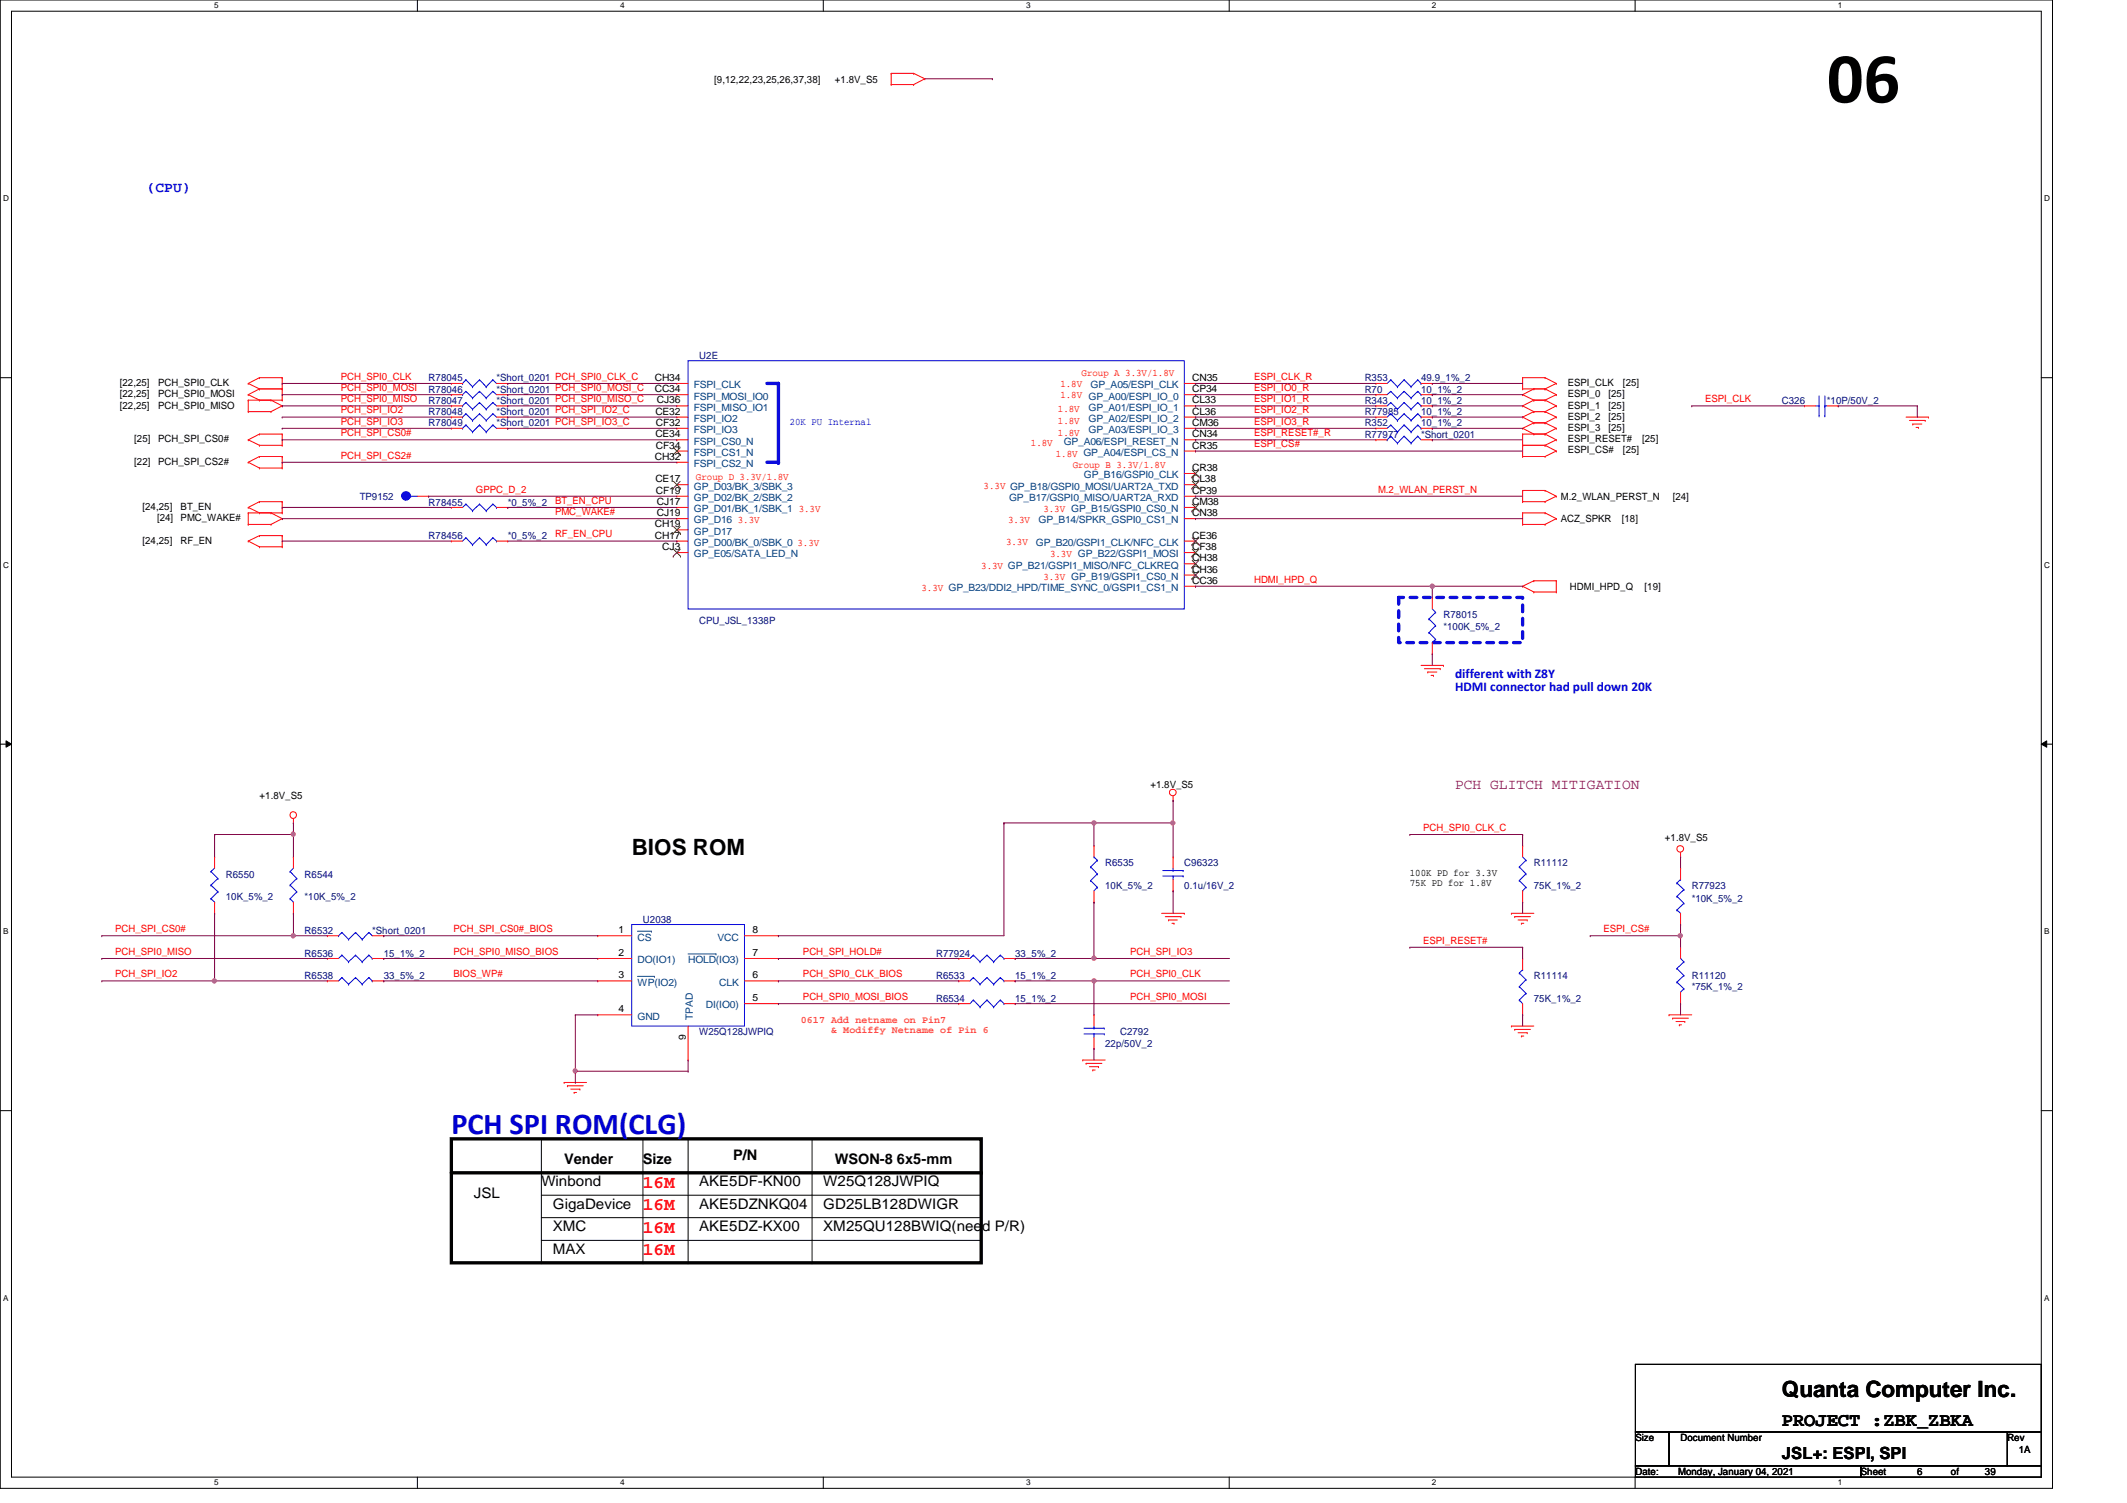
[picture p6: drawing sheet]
<svg xmlns="http://www.w3.org/2000/svg" width="297mm" height="210mm" viewBox="0 0 297 210" stroke-linecap="round" stroke-linejoin="round" font-family="sans-serif">
<defs><g id="words">
<text font-size="10.1" x="255.1" y="14.3">06</text>
<text font-size="4.2" fill="#0000a0" x="63" y="158.3">PCH SPI ROM(CLG)</text>
<g font-size="3.1">
<text x="88.2" y="119.5">BIOS ROM</text>
<text x="248.8" y="195">Quanta Computer Inc.</text>
</g>
<text font-size="2.7" x="248.8" y="199.1">PROJECT :ZBK_ZBKA</text>
<g font-size="2.5" fill="#f00">
<text x="89.8" y="165.9">16M</text>
<text x="89.8" y="169">16M</text>
<text x="89.8" y="172.1">16M</text>
<text x="89.8" y="175.3">16M</text>
</g>
<text font-size="2.3" x="248.8" y="203.7">JSL+: ESPI, SPI</text>
<text font-size="2" fill="#00f" x="20.5" y="26.9">(CPU)</text>
<text font-size="2" fill="#800080" x="203.2" y="110.2">PCH GLITCH MITIGATION</text>
<g font-size="2">
<text x="66.2" y="167.3">JSL</text>
<text x="75.6" y="165.7">Winbond</text>
<text x="78.8" y="162.5">Vender</text>
<text x="89.8" y="162.5">Size</text>
<text x="97.7" y="165.7">AKE5DF-KN00</text>
<text x="102.4" y="162.1">P/N</text>
<text x="115" y="165.7">W25Q128JWPIQ</text>
<text x="116.6" y="162.5">WSON-8 6x5-mm</text>
<text x="77.2" y="168.8">GigaDevice</text>
<text x="77.2" y="172">XMC</text>
<text x="97.7" y="168.8">AKE5DZNKQ04</text>
<text x="97.7" y="172">AKE5DZ-KX00</text>
<text x="115" y="168.8">GD25LB128DWIGR</text>
<text x="115" y="172">XM25QU128BWIQ(need P/R)</text>
<text x="77.2" y="175.1">MAX</text>
</g>
<g font-size="1.9" fill="#00f">
<text x="203.2" y="94.7">different with Z8Y</text>
<text x="203.2" y="96.6">HDMI connector had pull down 20K</text>
</g>
<g font-size="1.4">
<text x="99.7" y="11.6">[9,12,22,23,25,26,37,38]</text>
<text x="116.6" y="11.6">+1.8V_S5</text>
<text x="16.7" y="53.9">[22,25]</text>
<text x="22.1" y="53.9">PCH_SPI0_CLK</text>
<text x="91.4" y="53.2">CH34</text>
<text x="166.5" y="53.2">CN35</text>
<text x="218.9" y="53.9">ESPI_CLK</text>
<text x="226.6" y="53.9">[25]</text>
<text x="16.7" y="55.5">[22,25]</text>
<text x="16.7" y="57.1">[22,25]</text>
<text x="22.1" y="55.5">PCH_SPI0_MOSI</text>
<text x="22.1" y="57.1">PCH_SPI0_MISO</text>
<text x="91.4" y="54.8">CC34</text>
<text x="91.5" y="57.9">CE32</text>
<text x="91.6" y="59.5">CF32</text>
<text x="91.7" y="56.3">CJ36</text>
<text x="166.5" y="56.3">CL33</text>
<text x="166.5" y="57.9">CL36</text>
<text x="166.5" y="59.5">CM36</text>
<text x="166.5" y="54.8">CP34</text>
<text x="218.9" y="57.1">ESPI_1</text>
<text x="218.9" y="55.5">ESPI_0</text>
<text x="218.9" y="58.6">ESPI_2</text>
<text x="224.6" y="57.1">[25]</text>
<text x="224.6" y="55.5">[25]</text>
<text x="224.6" y="58.6">[25]</text>
<text x="18.8" y="61.8">[25]</text>
<text x="18.8" y="64.9">[22]</text>
<text x="22.1" y="61.8">PCH_SPI_CS0#</text>
<text x="22.1" y="64.9">PCH_SPI_CS2#</text>
<text x="91.4" y="64.2">CH32</text>
<text x="91.5" y="61.1">CE34</text>
<text x="91.6" y="62.7">CF34</text>
<text x="166.5" y="61.1">CN34</text>
<text x="166.5" y="62.7">CR35</text>
<text x="166.5" y="65.8">CR38</text>
<text x="218.9" y="60.2">ESPI_3</text>
<text x="218.9" y="63.3">ESPI_CS#</text>
<text x="218.9" y="61.8">ESPI_RESET#</text>
<text x="224.6" y="60.2">[25]</text>
<text x="226.6" y="63.3">[25]</text>
<text x="229.3" y="61.8">[25]</text>
<text x="19.9" y="71.2">[24,25]</text>
<text x="25.2" y="71.2">BT_EN</text>
<text x="91.5" y="67.4">CE17</text>
<text x="91.6" y="69">CF19</text>
<text x="91.7" y="70.5">CJ17</text>
<text x="166.5" y="69">CP39</text>
<text x="166.5" y="67.4">CL38</text>
<text x="166.5" y="70.5">CM38</text>
<text x="218" y="69.8">M.2_WLAN_PERST_N</text>
<text x="233.6" y="69.8">[24]</text>
<text x="19.9" y="75.9">[24,25]</text>
<text x="21.9" y="72.8">[24]</text>
<text x="25.2" y="75.9">RF_EN</text>
<text x="25.2" y="72.8">PMC_WAKE#</text>
<text x="91.4" y="75.2">CH17</text>
<text x="91.4" y="73.7">CH19</text>
<text x="91.7" y="72.1">CJ19</text>
<text x="92.5" y="76.8">CJ3</text>
<text x="166.5" y="76.8">CF38</text>
<text x="166.5" y="72.1">CN38</text>
<text x="166.5" y="75.2">CE36</text>
<text x="218" y="72.9">ACZ_SPKR</text>
<text x="226.5" y="72.9">[18]</text>
<text x="166.5" y="78.4">CH38</text>
<text x="166.5" y="81.5">CC36</text>
<text x="166.5" y="80">CH36</text>
<text x="219.2" y="82.4">HDMI_HPD_Q</text>
<text x="229.7" y="82.4">[19]</text>
<text x="36.2" y="111.5">+1.8V_S5</text>
<text x="160.7" y="110">+1.8V_S5</text>
<text x="232.5" y="117.5">+1.8V_S5</text>
<text x="196.9" y="122.4">100K PD for 3.3V</text>
<text x="196.9" y="123.8">75K PD for 1.8V</text>
<text x="86.4" y="130.3">1</text>
<text x="105.1" y="130.3">8</text>
<text x="86.4" y="133.5">2</text>
<text x="86.4" y="136.7">3</text>
<text x="105.1" y="136.7">6</text>
<text x="105.1" y="133.5">7</text>
<text x="86.4" y="141.4">4</text>
<text x="105.1" y="139.8">5</text>
<text x="95.8" y="145.2" transform="rotate(-90 95.8 145.2)">9</text>
<text x="228.4" y="201.3">Size</text>
<text x="234.7" y="201.3">Document Number</text>
<text x="280.3" y="201.3">Rev</text>
<text x="281.9" y="202.9">1A</text>
<text x="228.4" y="206">Date:</text>
<text x="234.4" y="206">Monday, January 04, 2021</text>
<text x="259.9" y="206">Sheet</text>
<text x="267.8" y="206">6</text>
<text x="272.5" y="206">of</text>
<text x="277.2" y="206">39</text>
</g>
<g font-size="1.4" fill="#f00">
<text x="47.6" y="53">PCH_SPI0_CLK</text>
<text x="151" y="52.5">Group A 3.3V/1.8V</text>
<text x="175.1" y="53">ESPI_CLK_R</text>
<text x="47.6" y="54.6">PCH_SPI0_MOSI</text>
<text x="47.6" y="56.2">PCH_SPI0_MISO</text>
<text x="47.6" y="57.7">PCH_SPI_IO2</text>
<text x="47.6" y="59.3">PCH_SPI_IO3</text>
<text x="147.7" y="57.5">1.8V</text>
<text x="147.7" y="59.2">1.8V</text>
<text x="148.1" y="54.1">1.8V</text>
<text x="148.1" y="55.6">1.8V GP_A00/ESPI_IO_0</text>
<text x="175.1" y="54.6">ESPI_IO0_R</text>
<text x="175.1" y="56.2">ESPI_IO1_R</text>
<text x="175.1" y="57.7">ESPI_IO2_R</text>
<text x="175.1" y="59.3">ESPI_IO3_R</text>
<text x="238.1" y="56.2">ESPI_CLK</text>
<text x="47.6" y="60.9">PCH_SPI_CS0#</text>
<text x="47.6" y="64.1">PCH_SPI_CS2#</text>
<text x="144" y="62.2">1.8V</text>
<text x="147.4" y="63.8">1.8V GP_A04/ESPI_CS_N</text>
<text x="147.7" y="60.8">1.8V</text>
<text x="149.8" y="65.4">Group B 3.3V/1.8V</text>
<text x="175.1" y="62.5">ESPI_CS#</text>
<text x="175.1" y="60.9">ESPI_RESET#_R</text>
<text x="66.5" y="68.8">GPPC_D_2</text>
<text x="77.5" y="70.4">BT_EN_CPU</text>
<text x="77.5" y="71.9">PMC_WAKE#</text>
<text x="97.2" y="67">Group D 3.3V/1.8V</text>
<text x="111.5" y="71.5">3.3V</text>
<text x="137.4" y="68.2">3.3V GP_B18/GSPI0_MOSI/UART2A_TXD</text>
<text x="145.7" y="71.5">3.3V GP_B15/GSPI0_CS0_N</text>
<text x="192.4" y="68.8">M.2_WLAN_PERST_N</text>
<text x="77.5" y="75.1">RF_EN_CPU</text>
<text x="103" y="73.1">3.3V</text>
<text x="111.4" y="76.2">3.3V</text>
<text x="140.5" y="76.1">3.3V</text>
<text x="140.8" y="73.1">3.3V</text>
<text x="146.6" y="77.8">3.3V GP_B22/GSPI1_MOSI</text>
<text x="128.7" y="82.5">3.3V GP_B23/DDI2_HPD/TIME_SYNC_0/GSPI1_CS1_N</text>
<text x="137" y="79.4">3.3V GP_B21/GSPI1_MISO/NFC_CLKREQ</text>
<text x="145.7" y="81">3.3V GP_B19/GSPI1_CS0_N</text>
<text x="175.1" y="81.4">HDMI_HPD_Q</text>
<text x="198.8" y="116">PCH_SPI0_CLK_C</text>
<text x="16.1" y="130.2">PCH_SPI_CS0#</text>
<text x="63.3" y="130.2">PCH_SPI_CS0#_BIOS</text>
<text x="198.8" y="131.8">ESPI_RESET#</text>
<text x="223.9" y="130.2">ESPI_CS#</text>
<text x="16.1" y="133.3">PCH_SPI0_MISO</text>
<text x="16.1" y="136.5">PCH_SPI_IO2</text>
<text x="63.3" y="133.3">PCH_SPI0_MISO_BIOS</text>
<text x="63.3" y="136.5">BIOS_WP#</text>
<text x="112.1" y="133.3">PCH_SPI_HOLD#</text>
<text x="112.1" y="136.5">PCH_SPI0_CLK_BIOS</text>
<text x="157.8" y="136.5">PCH_SPI0_CLK</text>
<text x="157.8" y="133.3">PCH_SPI_IO3</text>
<text x="112.1" y="139.7">PCH_SPI0_MOSI_BIOS</text>
<text x="157.8" y="139.7">PCH_SPI0_MOSI</text>
</g>
<g font-size="1.4" fill="#000080">
<text x="59.9" y="53.3">R78045</text>
<text x="69.3" y="53.3">*Short_0201 PCH_SPI0_CLK_C</text>
<text x="97.7" y="50.1">U2E</text>
<text x="190.6" y="53.3">R353</text>
<text x="198.5" y="53.3">49.9_1%_2</text>
<text x="59.9" y="56.4">R78047</text>
<text x="59.9" y="58">R78048</text>
<text x="59.9" y="59.6">R78049</text>
<text x="59.9" y="54.9">R78046</text>
<text x="69.3" y="56.4">*Short_0201 PCH_SPI0_MISO_C</text>
<text x="69.3" y="58">*Short_0201 PCH_SPI_IO2_C</text>
<text x="69.3" y="59.6">*Short_0201 PCH_SPI_IO3_C</text>
<text x="69.3" y="54.9">*Short_0201 PCH_SPI0_MOSI_C</text>
<text x="190.6" y="59.6">R352</text>
<text x="190.6" y="58">R77985</text>
<text x="190.6" y="56.4">R343</text>
<text x="190.6" y="54.9">R70</text>
<text x="198.5" y="59.6">10_1%_2</text>
<text x="198.5" y="56.4">10_1%_2</text>
<text x="198.5" y="54.9">10_1%_2</text>
<text x="198.5" y="58">10_1%_2</text>
<text x="248.8" y="56.4">C326</text>
<text x="255.1" y="56.4">*10P/50V_2</text>
<text x="190.6" y="61.1">R77977</text>
<text x="198.5" y="61.1">*Short_0201</text>
<text x="50.2" y="69.8">TP9152</text>
<text x="59.9" y="70.6">R78455</text>
<text x="70.9" y="70.6">*0_5%_2</text>
<text x="59.9" y="75.3">R78456</text>
<text x="70.9" y="75.3">*0_5%_2</text>
<text x="97.7" y="87.1">CPU_JSL_1338P</text>
<text x="201.6" y="86.4">R78015</text>
<text x="201.6" y="87.9">*100K_5%_2</text>
<text x="31.5" y="122.6">R6550</text>
<text x="31.5" y="125.7">10K_5%_2</text>
<text x="42.5" y="122.6">R6544</text>
<text x="42.5" y="125.7">*10K_5%_2</text>
<text x="154.3" y="121">R6535</text>
<text x="154.3" y="124.1">10K_5%_2</text>
<text x="165.4" y="121">C96323</text>
<text x="165.4" y="124.1">0.1u/16V_2</text>
<text x="214.2" y="121">R11112</text>
<text x="214.2" y="124.1">75K_1%_2</text>
<text x="236.3" y="124.1">R77923</text>
<text x="42.5" y="130.4">R6532</text>
<text x="52" y="130.4">*Short_0201</text>
<text x="89.8" y="128.9">U2038</text>
<text x="236.3" y="126">*10K_5%_2</text>
<text x="42.5" y="133.6">R6536</text>
<text x="42.5" y="136.7">R6538</text>
<text x="53.6" y="133.6">15_1%_2</text>
<text x="53.6" y="136.7">33_5%_2</text>
<text x="130.7" y="136.7">R6533</text>
<text x="130.7" y="133.6">R77924</text>
<text x="141.8" y="136.7">15_1%_2</text>
<text x="141.8" y="133.6">33_5%_2</text>
<text x="214.2" y="136.7">R11114</text>
<text x="236.3" y="136.7">R11120</text>
<text x="130.7" y="139.9">R6534</text>
<text x="141.8" y="139.9">15_1%_2</text>
<text x="214.2" y="139.9">75K_1%_2</text>
<text x="236.3" y="138.3">*75K_1%_2</text>
<text x="97.7" y="144.6">W25Q128JWPIQ</text>
<text x="154.3" y="146.2">22p/50V_2</text>
<text x="156.4" y="144.6">C2792</text>
</g>
<g font-size="1.4" fill="#004080">
<text x="96.9" y="55.8">FSPI_MOSI_IO0</text>
<text x="96.9" y="58.9">FSPI_IO2</text>
<text x="96.9" y="54.2">FSPI_CLK</text>
<text x="96.9" y="57.4">FSPI_MISO_IO1</text>
<text x="152" y="57.4">GP_A01/ESPI_IO_1</text>
<text x="152" y="58.9">GP_A02/ESPI_IO_2</text>
<text x="152.3" y="54.2">GP_A05/ESPI_CLK</text>
<text x="96.9" y="62.1">FSPI_CS0_N</text>
<text x="96.9" y="60.5">FSPI_IO3</text>
<text x="96.9" y="63.7">FSPI_CS1_N</text>
<text x="96.9" y="65.2">FSPI_CS2_N</text>
<text x="148.5" y="62.1">GP_A06/ESPI_RESET_N</text>
<text x="152" y="60.5">GP_A03/ESPI_IO_3</text>
<text x="96.9" y="70">GP_D02/BK_2/SBK_2</text>
<text x="96.9" y="71.5">GP_D01/BK_1/SBK_1</text>
<text x="96.9" y="68.4">GP_D03/BK_3/SBK_3</text>
<text x="140.9" y="70">GP_B17/GSPI0_MISO/UART2A_RXD</text>
<text x="151.4" y="66.8">GP_B16/GSPI0_CLK</text>
<text x="96.9" y="76.2">GP_D00/BK_0/SBK_0</text>
<text x="96.9" y="73.1">GP_D16</text>
<text x="96.9" y="74.7">GP_D17</text>
<text x="96.9" y="77.9">GP_E05/SATA_LED_N</text>
<text x="144.6" y="76.2">GP_B20/GSPI1_CLK/NFC_CLK</text>
<text x="145" y="73.1">GP_B14/SPKR_GSPI0_CS1_N</text>
<text x="89" y="131.4">CS</text>
<text x="100.2" y="131.4">VCC</text>
<text x="89" y="134.5">DO(IO1)</text>
<text x="89" y="137.7">WP(IO2)</text>
<text x="96.1" y="134.5">HOLD(IO3)</text>
<text x="100.5" y="137.7">CLK</text>
<text x="89" y="142.4">GND</text>
<text x="96.8" y="142.5" transform="rotate(-90 96.8 142.5)">TPAD</text>
<text x="98.6" y="140.8">DI(IO0)</text>
</g>
<text font-size="1.4" fill="#00f" x="110.3" y="59.4">20K PU Internal</text>
<g font-size="1.4" fill="#ff8000">
<text x="111.8" y="142.9">0617 Add netname on Pin7</text>
<text x="116.1" y="144.3">&amp; Modiffy Netname of Pin 6</text>
</g>
<g font-size="1.1">
<text x="29.9" y="1.1">5</text>
<text x="86.6" y="1.1">4</text>
<text x="143.3" y="1.1">3</text>
<text x="200" y="1.1">2</text>
<text x="256.7" y="1.1">1</text>
<text x=".5" y="28.1">D</text>
<text x="285.5" y="28.1">D</text>
<text x=".5" y="79.3">C</text>
<text x="285.5" y="79.3">C</text>
<text x=".5" y="130.5">B</text>
<text x="285.5" y="130.5">B</text>
<text x=".5" y="181.7">A</text>
<text x="285.5" y="181.7">A</text>
<text x="29.9" y="207.4">5</text>
<text x="86.6" y="207.4">4</text>
<text x="143.3" y="207.4">3</text>
<text x="200" y="207.4">2</text>
<text x="256.7" y="207.4">1</text>
</g>
</g></defs>
<path d="M0 0h286.6v207.9h-286.6zM1.6 1.6h283.5v204.7h-283.5z" fill="none" stroke="#000" stroke-width=".14"/>
<g fill="#fff">
<path d="M29.9 .2h.6v1.2h-.6z"/>
<path d="M29.9 206.5h.6v1.1h-.6z"/>
</g>
<path d="M58.3 0v1.6M58.3 206.3v1.6" fill="none" stroke="#000" stroke-width=".14"/>
<g fill="#fff">
<path d="M86.6 .2h.6v1.2h-.6z"/>
<path d="M86.6 206.5h.6v1.1h-.6z"/>
</g>
<path d="M115 0v1.6M115 206.3v1.6" fill="none" stroke="#000" stroke-width=".14"/>
<g fill="#fff">
<path d="M143.3 .2h.6v1.2h-.6z"/>
<path d="M143.3 206.5h.6v1.1h-.6z"/>
</g>
<path d="M171.7 0v1.6M171.7 206.3v1.6" fill="none" stroke="#000" stroke-width=".14"/>
<g fill="#fff">
<path d="M200 .2h.6v1.2h-.6z"/>
<path d="M200 206.5h.6v1.1h-.6z"/>
</g>
<path d="M228.3 0v1.6M228.3 206.3v1.6" fill="none" stroke="#000" stroke-width=".14"/>
<g fill="#fff">
<path d="M256.7 .2h.6v1.2h-.6z"/>
<path d="M256.7 206.5h.6v1.1h-.6z"/>
<path d="M.5 27.1h.7v1.2h-.7z"/>
<path d="M285.5 27.1h.8v1.2h-.8z"/>
<path d="M.5 78.3h.7v1.2h-.7z"/>
<path d="M285.5 78.3h.8v1.2h-.8z"/>
</g>
<path d="M0 52.7h1.6M285.1 52.7h1.5" fill="none" stroke="#000" stroke-width=".14"/>
<g fill="#fff">
<path d="M.5 129.5h.7v1.2h-.7z"/>
<path d="M285.5 129.5h.7v1.2h-.7z"/>
</g>
<path d="M0 103.9h1.6M.8 103.5l.8 .4-.8 .5zM285.1 103.9l.7-.4v.9zM285.1 103.9h1.5" fill="none" stroke="#000" stroke-width=".14"/>
<path d="M.8 103.5l.8 .4-.8 .5zM285.1 103.9l.7-.4v.9z" fill="#000"/>
<g fill="#fff">
<path d="M.5 180.7h.7v1.2h-.7z"/>
<path d="M285.5 180.7h.7v1.2h-.7z"/>
</g>
<path d="M0 155.1h1.6M285.1 155.1h1.5" fill="none" stroke="#000" stroke-width=".14"/>
<path d="M107.1 53.6h1.6" fill="none" stroke="#00f" stroke-width=".47"/>
<circle cx="108.7" cy="53.6" r=".23" fill="#00f"/>
<path d="M108.7 53.6v11" fill="none" stroke="#00f" stroke-width=".47"/>
<circle cx="108.7" cy="64.6" r=".23" fill="#00f"/>
<path d="M107.1 64.6h.1M107.1 64.6h1.6" fill="none" stroke="#000" stroke-width=".14"/>
<path d="M107.1 64.6h1.6" fill="none" stroke="#00f" stroke-width=".47"/>
<circle cx="108.7" cy="64.6" r=".23" fill="#00f"/>
<g fill="none" stroke="#000" stroke-width=".14">
<path d="M75.6 159v17.4M89.8 159v17.4M96.1 159v17.4M113.4 159v17.4M75.6 176.4h.1M75.6 166.9h61.4M75.6 170.1h61.4M75.6 173.2h61.4M89.8 176.4h.1M96.1 176.4h.1M113.4 176.4h.1M137 166.9h.1"/>
<path d="M137 170.1h.1M137 173.2h.1M228.4 190.5h56.7v9.5h-56.7zM228.4 200h4.7v4.7h-4.7zM233.1 200h47.2v4.7h-47.2zM280.3 200h4.8v4.7h-4.8zM228.4 204.7h31.5v1.6h-31.5zM259.9 204.7h25.2v1.6h-25.2z"/>
</g>
<path d="M63 159h74v17.4h-74zM63 163.8h74" fill="none" stroke="#000" stroke-width=".47"/>
<circle cx="137" cy="163.8" r=".23" fill="#000"/>
<path d="M195.3 83.4h17.3v6.3h-17.3z" fill="none" stroke="#00f" stroke-width=".47" stroke-dasharray=".9 .9"/>
<g fill="none" stroke="#f00" stroke-width=".14">
<path d="M124.5 11.8h.1M124.5 10.2h.1M124.5 10.2h3.1M124.5 11.8h3.1M124.5 10.2v1.6M127.6 10.2h.1M127.6 11.8h.1M127.6 10.2l1.6 .8M129.2 11h.1M129.2 11l-1.6 .8M34.7 53.6h.1M34.7 55.1h.1"/>
<path d="M34.7 57.5h.1M34.7 55.9h.1M34.7 55.9h4.7M34.7 57.5h3.1M34.7 53.6l1.5 .7M34.7 55.1l1.5 .8M34.7 55.9v1.6M36.2 52.7h.1M36.2 54.3h.1M36.2 55.9h.1M36.2 54.3h3.2M36.2 52.7h3.2"/>
<path d="M36.2 52.7l-1.5 .9M36.2 54.3l-1.5 .8M37.8 55.9h.1M37.8 57.5h.1M37.8 55.9l1.6 .8M39.4 54.3h.1M39.4 52.7h.1M39.4 55.9h.1M39.4 56.7h.1M39.4 52.7v3.2M39.4 56.7l-1.6 .8M63 56.7h.1"/>
<path d="M63 58.3h.1M63 59.8h.1M63 53.6h.1M63 55.1h.1M63 58.3h1.6M63 55.1h1.6M63 59.8h1.6M63 53.6h1.6M63 56.7h1.6M69.3 58.3h1.6M69.3 55.1h1.6M69.3 59.8h1.6"/>
<path d="M69.3 53.6h1.6M69.3 56.7h1.6M70.9 56.7h.1M70.9 58.3h.1M70.9 59.8h.1M70.9 53.6h.1M70.9 55.1h.1M94.5 55.1h.1M94.5 58.3h.1M94.5 59.8h.1M94.5 53.6h.1M94.5 56.7h.1"/>
<path d="M94.5 58.3h1.6M94.5 55.1h1.6M94.5 59.8h1.6M94.5 53.6h1.6M94.5 56.7h1.6M165.4 58.3h1.6M165.4 55.1h1.6M165.4 59.8h1.6M165.4 53.6h1.6M165.4 56.7h1.6M167 56.7h.1M167 58.3h.1"/>
<path d="M167 59.8h.1M167 53.6h.1M167 55.1h.1M192.1 53.6h.1M192.1 59.8h.1M192.1 58.3h.1M192.1 56.7h.1M192.1 55.1h.1M192.1 58.3h1.6M192.1 55.1h1.6M192.1 59.8h1.6M192.1 53.6h1.6"/>
<path d="M192.1 56.7h1.6M198.5 58.3h1.5M198.5 55.1h1.5M198.5 59.8h1.5M198.5 53.6h1.5M198.5 56.7h1.5M200 53.6h.1M200 59.8h.1M200 58.3h.1M200 56.7h.1M200 55.1h.1M212.6 56.7h.1"/>
<path d="M212.6 55.1h.1M212.6 58.3h.1M212.6 59.8h.1M212.6 54.3h.1M212.6 52.7h.1M212.6 56.7l1.6 .8M212.6 54.3h3.2M212.6 55.1l1.6 .8M212.6 58.3l1.6 .8M212.6 59.8l1.6 .8M212.6 52.7v1.6M212.6 52.7h3.2"/>
<path d="M214.2 55.9h.1M214.2 57.5h.1M214.2 54.3h.1M214.2 59.1h.1M214.2 55.9l-1.6 .8M214.2 55.9h1.6M214.2 57.5h1.6M214.2 54.3l-1.6 .8M214.2 57.5l-1.6 .8M214.2 59.1h1.6M214.2 59.1l-1.6 .7M215.8 55.9h.1"/>
<path d="M215.8 57.5h.1M215.8 54.3h.1M215.8 59.1h.1M215.8 52.7h.1M215.8 55.9l1.5 .8M215.8 54.3l1.5 .8M215.8 57.5l1.5 .8M215.8 59.1l1.5 .7M215.8 52.7l1.5 .9M217.3 56.7h.1M217.3 55.1h.1M217.3 58.3h.1"/>
<path d="M217.3 59.8h.1M217.3 53.6h.1M217.3 56.7l-1.5 .8M217.3 55.1l-1.5 .8M217.3 58.3l-1.5 .8M217.3 59.8l-1.5 .8M217.3 53.6l-1.5 .7M252 56.7h.1M252 56.7h1.6M255.1 56.7h1.6M256.7 56.7h.1M266.2 58.3h3.1"/>
<path d="M266.7 58.7h2.2M267.1 59.2h.1M267.1 59.2h1.3M267.6 59.7h.3M267.9 59.7h.1M268.9 58.7h.1M269.3 58.3h.1M34.7 61.4h.1M34.7 64.6h.1M34.7 70.9h.1M34.7 75.6h.1M34.7 73.2h.1"/>
<path d="M34.7 71.6h.1M34.7 71.6v1.6M34.7 61.4l1.5 .8M34.7 64.6l1.5 .8M34.7 71.6h4.7M34.7 73.2h3.1M34.7 70.9l1.5 .7M34.7 75.6l1.5 .8M36.2 60.6h.1M36.2 62.2h.1M36.2 63.8h.1M36.2 65.4h.1"/>
<path d="M36.2 70.1h.1M36.2 71.6h.1M36.2 74.8h.1M36.2 76.4h.1M36.2 60.6h3.2M36.2 62.2h3.2M36.2 63.8h3.2M36.2 60.6l-1.5 .8M36.2 63.8l-1.5 .8M36.2 65.4h3.2M36.2 70.1h3.2M36.2 70.1l-1.5 .8"/>
<path d="M36.2 74.8h3.2M36.2 74.8l-1.5 .8M36.2 76.4h3.2M37.8 71.6h.1M37.8 73.2h.1M37.8 71.6l1.6 .8M39.4 62.2h.1M39.4 60.6h.1M39.4 65.4h.1M39.4 63.8h.1M39.4 71.6h.1M39.4 70.1h.1"/>
<path d="M39.4 76.4h.1M39.4 74.8h.1M39.4 72.4h.1M39.4 60.6v1.6M39.4 63.8v1.6M39.4 70.1v1.5M39.4 74.8v1.6M39.4 72.4l-1.6 .8M63 70.9h.1M63 75.6h.1M63 75.6h1.6M63 70.9h1.6"/>
<path d="M69.3 75.6h1.6M69.3 70.9h1.6M70.9 70.9h.1M70.9 75.6h.1M94.5 61.4h.1M94.5 63h.1M94.5 64.6h.1M94.5 75.6h.1M94.5 72.4h.1M94.5 74h.1M94.5 69.3h.1M94.5 70.9h.1"/>
<path d="M94.5 77.2h.1M94.5 67.7h.1M94.5 61.4h1.6M94.5 63h1.6M94.5 64.6h1.6M94.5 69.3h1.6M94.5 67.7h1.6M94.5 77.2h1.6M94.5 72.4h1.6M94.5 75.6h1.6M94.5 70.9h1.6M94.5 74h1.6"/>
<path d="M165.4 61.4h1.6M165.4 63h1.6M165.4 69.3h1.6M165.4 67.7h1.6M165.4 77.2h1.6M165.4 66.1h1.6M165.4 78.7h1.6M165.4 72.4h1.6M165.4 75.6h1.6M165.4 70.9h1.6M167 61.4h.1M167 63h.1"/>
<path d="M167 69.3h.1M167 67.7h.1M167 77.2h.1M167 66.1h.1M167 78.7h.1M167 72.4h.1M167 75.6h.1M167 70.9h.1M212.6 63.8h.1M212.6 62.2h.1M212.6 60.6h.1M212.6 73.2h.1"/>
<path d="M212.6 71.6h.1M212.6 70.1h.1M212.6 68.5h.1M212.6 60.6h3.2M212.6 62.2h3.2M212.6 63.8h3.2M212.6 60.6v3.2M212.6 68.5v1.6M212.6 71.6v1.6M212.6 71.6h3.2M212.6 73.2h3.2M212.6 70.1h3.2"/>
<path d="M212.6 68.5h3.2M214.2 60.6h.1M215.8 60.6h.1M215.8 62.2h.1M215.8 63.8h.1M215.8 71.6h.1M215.8 73.2h.1M215.8 68.5h.1M215.8 70.1h.1M215.8 62.2l1.5 .8M215.8 60.6l1.5 .8M215.8 71.6l1.5 .8"/>
<path d="M215.8 68.5l1.5 .8M217.3 63h.1M217.3 61.4h.1M217.3 72.4h.1M217.3 69.3h.1M217.3 63l-1.5 .8M217.3 61.4l-1.5 .8M217.3 72.4l-1.5 .8M217.3 69.3l-1.5 .8M165.4 81.9h1.6M165.4 80.3h1.6M167 81.9h.1"/>
<path d="M167 80.3h.1M198.5 92.9h3.1M198.9 93.4h2.2M199.4 93.9h.1M199.4 93.9h1.3M199.9 94.3h.3M200 83.4h.1M200 91.3h.1M200 83.4v1.6M200 89.7v1.6M200.2 94.3h.1M201.1 93.4h.1"/>
<path d="M201.6 92.9h.1M212.6 81.9h.1M212.6 81.9l1.6 .8M214.2 81.1h.1M214.2 82.7h.1M214.2 81.1l-1.6 .8M214.2 81.1h3.1M214.2 82.7h3.1M217.3 81.1h.1M217.3 82.7h.1M217.3 81.1v1.6M30 119.7h.1"/>
<path d="M30 119.7v1.5M41 114.9h.1M41 119.7h.1M41 114.3v.6M41 119.7v1.5M152.8 118.1h.1M152.8 118.1v1.6M163.8 111.8h.1M163.8 119.7h.1M163.8 111.2v.6M163.8 119.7v1.5M212.6 118.1h.1"/>
<path d="M212.6 118.1v1.6M234.7 119.7h.1M234.7 119v.7M30 127.6h.1M30 126v1.6M41 127.6h.1M41 126v1.6M45.7 130.7h.1M45.7 133.9h.1M45.7 137h.1M45.7 137h1.6M45.7 130.7h1.6"/>
<path d="M45.7 133.9h1.6M52 137h1.6M52 130.7h1.6M52 133.9h1.6M53.6 130.7h.1M53.6 133.9h.1M53.6 137h.1M83.5 130.7h.1M83.5 133.9h.1M83.5 137h.1M83.5 137h4.7M83.5 130.7h4.7"/>
<path d="M83.5 133.9h4.7M104 137h4.7M104 130.7h4.7M104 133.9h4.7M108.7 137h.1M108.7 133.9h.1M108.7 130.7h.1M133.9 137h.1M133.9 133.9h.1M133.9 137h1.6M133.9 133.9h1.6M140.2 137h1.6"/>
<path d="M140.2 133.9h1.6M141.8 137h.1M141.8 133.9h.1M152.8 126h.1M152.8 124.4v1.6M162.2 127.6h3.2M162.7 128h2.2M163.2 128.5h.1M163.2 128.5h1.2M163.7 128.9h.3M163.8 124.4h.1M163.8 122.8v1.6"/>
<path d="M164 128.9h.1M164.9 128h.1M165.4 127.6h.1M211.1 127.6h.1M211.1 127.6h3.1M211.5 128h.1M211.5 128h2.2M212 128.5h1.3M212.5 128.9h.1M212.5 128.9h.3M212.6 133.9h.1M212.6 126h.1"/>
<path d="M212.6 124.4v1.6M212.6 133.9v1.5M213.3 128.5h.1M234.7 129.1h.1M234.7 121.2h.1M234.7 132.3h.1M234.7 121.2v1.6M234.7 127.6v1.5M234.7 132.3v1.6M234.7 138.6v1.6M78.8 151.2h.1M78.8 151.2h3.1"/>
<path d="M79.2 151.6h.1M79.2 151.6h2.2M79.7 152.1h1.3M80.2 152.6h.1M80.2 152.6h.3M81 152.1h.1M83.5 141.7h.1M83.5 141.7h4.7M96.1 148h.1M96.1 143.3v4.7M104 140.2h4.7M108.7 140.2h.1"/>
<path d="M133.9 140.2h.1M133.9 140.2h1.6M140.2 140.2h1.6M141.8 140.2h.1M151.2 148h.1M151.2 148h3.1M151.7 148.5h.1M151.7 148.5h2.2M152.1 149h1.3M152.6 149.4h.1M152.6 149.4h.3M152.8 141.7h.1"/>
<path d="M152.8 146.4h.1M152.8 141.7v1.6M152.8 144.9v1.5M153.4 149h.1M211.1 143.3h.1M211.1 143.3h3.1M211.5 143.8h.1M211.5 143.8h2.2M212 144.2h1.3M212.5 144.7h.1M212.5 144.7h.3M212.6 141.7h.1"/>
<path d="M212.6 140.2v1.5M213.3 144.2h.1M233.1 141.7h.1M233.1 141.7h3.2M233.6 142.2h.1M233.6 142.2h2.2M234.1 142.7h1.2M234.5 143.1h.1M234.5 143.1h.3M234.7 140.2h.1M235.3 142.7h.1"/>
<circle cx="40.9" cy="113.8" r=".46"/>
<circle cx="163.8" cy="110.7" r=".46"/>
<circle cx="234.7" cy="118.5" r=".46"/>
</g>
<g fill="none" stroke="#00f" stroke-width=".14">
<path d="M64.6 56.7h.1M64.6 58.3h.1M64.6 59.8h.1M64.6 53.6h.1M64.6 55.1h.1M65.1 56.2h.1M65.1 57.8h.1M65.1 59.4h.1M65.1 53h.1M65.1 54.7h.1M65.1 56.2l.9 .9M65.1 56.2l-.5 .5"/>
<path d="M65.1 57.8l.9 .9M65.1 57.8l-.5 .5M65.1 59.4l.9 .9M65.1 59.4l-.5 .4M65.1 53l.9 1M65.1 53l-.5 .6M65.1 54.7l.9 .9M65.1 54.7l-.5 .4M66 57.1h.1M66 58.7h.1M66 54h.1M66 55.6h.1"/>
<path d="M67 56.2h.1M67 57.8h.1M67 59.4h.1M67 53h.1M67 54.7h.1M67 56.2l.9 .9M67 56.2l-1 .9M67 57.8l.9 .9M67 57.8l-1 .9M67 59.4l.9 .9M67 59.4l-1 .9M67 53l.9 1"/>
<path d="M67 53l-1 1M67 54.7l.9 .9M67 54.7l-1 .9M67.9 57.1h.1M67.9 58.7h.1M67.9 54h.1M67.9 55.6h.1M68.8 56.2h.1M68.8 57.8h.1M68.8 59.4h.1M68.8 53h.1M68.8 54.7h.1"/>
<path d="M68.8 56.2l.5 .5M68.8 56.2l-.9 .9M68.8 57.8l.5 .5M68.8 57.8l-.9 .9M68.8 59.4l.5 .4M68.8 59.4l-.9 .9M68.8 53l.5 .6M68.8 53l-.9 1M68.8 54.7l.5 .4M68.8 54.7l-.9 .9M96.1 50.4h69.3v34.6h-69.3zM194.2 53h.1"/>
<path d="M194.2 59.4h.1M194.2 57.8h.1M194.2 56.2h.1M194.2 54.7h.1M194.2 53l-.5 .6M194.2 53l1 1M194.2 59.4l-.5 .4M194.2 59.4l1 .9M194.2 57.8l-.5 .5M194.2 57.8l1 .9M194.2 56.2l-.5 .5M194.2 56.2l1 .9"/>
<path d="M194.2 54.7l-.5 .4M194.2 54.7l1 .9M195.2 54h.1M195.2 58.7h.1M195.2 57.1h.1M195.2 55.6h.1M196.1 53h.1M196.1 59.4h.1M196.1 57.8h.1M196.1 56.2h.1M196.1 54.7h.1M196.1 53l-.9 1"/>
<path d="M196.1 53l1 1M196.1 59.4l-.9 .9M196.1 59.4l1 .9M196.1 57.8l-.9 .9M196.1 57.8l1 .9M196.1 56.2l-.9 .9M196.1 56.2l1 .9M196.1 54.7l-.9 .9M196.1 54.7l1 .9M197.1 54h.1M197.1 58.7h.1M197.1 57.1h.1"/>
<path d="M197.1 55.6h.1M198 53h.1M198 59.4h.1M198 57.8h.1M198 56.2h.1M198 54.7h.1M198 53l-.9 1M198 53l.5 .6M198 59.4l-.9 .9M198 59.4l.5 .4M198 57.8l-.9 .9M198 57.8l.5 .5"/>
<path d="M198 56.2l-.9 .9M198 56.2l.5 .5M198 54.7l-.9 .9M198 54.7l.5 .4M198.5 53.6h.1M198.5 59.8h.1M198.5 58.3h.1M198.5 56.7h.1M198.5 55.1h.1M253.6 56.7h.4M254 58.1h.1M254 56.7h.1"/>
<path d="M254 55.3v2.8M254.8 56.7h.1M254.8 58.1h.1M254.8 56.7h.3M254.8 55.3v2.8M65.1 70.4h.1M65.1 75.1h.1M65.1 70.4l-.5 .5M65.1 70.4l.9 .9M65.1 75.1l-.5 .5M65.1 75.1l.9 1M66 60.3h.1"/>
<path d="M66 71.3h.1M66 76.1h.1M67 70.4h.1M67 75.1h.1M67 70.4l-1 .9M67 70.4l.9 .9M67 75.1l-1 1M67 75.1l.9 1M67.9 60.3h.1M67.9 71.3h.1M67.9 76.1h.1M68.8 70.4h.1"/>
<path d="M68.8 75.1h.1M68.8 70.4l-.9 .9M68.8 70.4l.5 .5M68.8 75.1l-.9 1M68.8 75.1l.5 .5M69.3 70.9h.1M69.3 75.6h.1M195.2 60.3h.1M197.1 60.3h.1M199.6 86.4h.1M199.6 88.3h.1M199.6 86.4l.9 1"/>
<path d="M199.6 88.3l.9 1M200 89.7h.1M200 85l.5 .5M200.5 85.5h.1M200.5 87.4h.1M200.5 89.3h.1M200.5 85.5l-.9 .9M200.5 87.4l-.9 .9M200.5 89.3l-.5 .4M152.8 119.7h.1M152.8 119.7l.4 .4M212.6 119.7l.5 .4"/>
<path d="M29.5 121.7h.1M29.5 123.6h.1M29.5 125.5h.1M29.5 121.7l.9 1M29.5 123.6l.9 .9M29.5 125.5l.5 .5M30 126h.1M30 121.2l-.5 .5M30.4 122.7h.1M30.4 124.5h.1M30.4 122.7l-.9 .9M30.4 124.5l-.9 1"/>
<path d="M40.5 121.7h.1M40.5 123.6h.1M40.5 125.5h.1M40.5 121.7l.9 1M40.5 123.6l.9 .9M40.5 125.5l.5 .5M41 126h.1M41 121.2l-.5 .5M41.4 122.7h.1M41.4 124.5h.1M41.4 122.7l-.9 .9M41.4 124.5l-.9 1"/>
<path d="M47.3 130.7h.1M47.7 130.2h.1M47.7 133.4h.1M47.7 136.5h.1M47.7 130.2l1 1M47.7 130.2l-.4 .5M47.7 133.4l-.4 .5M47.7 133.4l1 .9M47.7 136.5l-.4 .5M47.7 136.5l1 1M48.7 131.2h.1M48.7 134.3h.1"/>
<path d="M48.7 137.5h.1M49.7 130.2h.1M49.7 133.4h.1M49.7 136.5h.1M49.7 130.2l.9 1M49.7 130.2l-1 1M49.7 133.4l-1 .9M49.7 133.4l.9 .9M49.7 136.5l-1 1M49.7 136.5l.9 1M50.6 131.2h.1M50.6 134.3h.1"/>
<path d="M50.6 137.5h.1M51.5 130.2h.1M51.5 133.4h.1M51.5 136.5h.1M51.5 130.2l.5 .5M51.5 130.2l-.9 1M51.5 133.4l-.9 .9M51.5 133.4l.5 .5M51.5 136.5l-.9 1M51.5 136.5l.5 .5M52 133.9h.1M52 137h.1"/>
<path d="M88.2 129.1h15.8v14.2h-15.8zM135.9 136.5h.1M135.9 139.7h.1M135.9 133.4h.1M135.9 136.5l-.4 .5M135.9 136.5l1 1M135.9 139.7l-.4 .5M135.9 139.7l1 .9M135.9 133.4l-.4 .5M135.9 133.4l1 .9M136.9 137.5h.1M136.9 134.3h.1"/>
<path d="M137.8 136.5h.1M137.8 139.7h.1M137.8 133.4h.1M137.8 136.5l-.9 1M137.8 136.5l1 1M137.8 139.7l-.9 .9M137.8 139.7l1 .9M137.8 133.4l-.9 .9M137.8 133.4l1 .9M138.8 137.5h.1M138.8 134.3h.1M139.7 136.5h.1"/>
<path d="M139.7 139.7h.1M139.7 133.4h.1M139.7 136.5l-.9 1M139.7 136.5l.5 .5M139.7 139.7l-.9 .9M139.7 139.7l.5 .5M139.7 133.4l-.9 .9M139.7 133.4l.5 .5M140.2 137h.1M140.2 133.9h.1M152.3 123h.1M152.3 121.1h.1"/>
<path d="M152.3 123l.9 .9M152.3 121.1l.9 .9M153.2 123.9h.1M153.2 122h.1M153.2 120.1h.1M153.2 123.9l-.4 .5M153.2 122l-.9 1M153.2 120.1l-.9 1M162.4 122.3h2.8M162.4 121.6h2.8M163.8 121.6h.1M163.8 122.3h.1"/>
<path d="M163.8 121.2v.4M163.8 122.3v.5M165.2 122.3h.1M165.2 121.6h.1M212.2 139.7h.1M212.2 137.8h.1M212.2 135.9h.1M212.2 121.1h.1M212.2 123h.1M212.2 139.7l.4 .5M212.2 137.8l.9 .9M212.2 135.9l.9 .9"/>
<path d="M212.2 121.1l.9 .9M212.2 123l.9 .9M212.6 135.4h.1M212.6 124.4h.1M212.6 135.4l-.4 .5M213.1 138.7h.1M213.1 136.8h.1M213.1 120.1h.1M213.1 122h.1M213.1 123.9h.1M213.1 138.7l-.9 1M213.1 136.8l-.9 1"/>
<path d="M213.1 120.1l-.9 1M213.1 122l-.9 1M213.1 123.9l-.5 .5M234.2 127.1h.1M234.2 125.2h.1M234.2 123.3h.1M234.2 135.3h.1M234.2 137.2h.1M234.2 127.1l.5 .5M234.2 125.2l1 1M234.2 123.3l1 .9M234.2 135.3l1 .9"/>
<path d="M234.2 137.2l1 .9M234.7 122.8h.1M234.7 138.6h.1M234.7 122.8l-.5 .5M234.7 133.9l.5 .4M235.2 126.2h.1M235.2 124.2h.1M235.2 134.3h.1M235.2 136.2h.1M235.2 138.1h.1M235.2 126.2l-1 .9M235.2 124.2l-1 1"/>
<path d="M235.2 134.3l-1 1M235.2 136.2l-1 1M235.2 138.1l-.5 .5M136.9 140.6h.1M138.8 140.6h.1M140.2 140.2h.1M151.4 144.4h2.8M151.4 143.6h2.8M152.8 143.6h.1M152.8 144.4h.1M152.8 143.3v.3M152.8 144.4v.5"/>
<path d="M154.2 144.4h.1M154.2 143.6h.1"/>
</g>
<g fill="none" stroke="#804000" stroke-width=".14">
<path d="M94 63.5h.1M94 74.5h.1M94 77.7h.1M94 68.2h.1M94.1 62.5l.9 1M94.1 73.5l.9 1M94.1 76.7l.9 1M94.1 67.2l.9 1M95 62.5l-1 1M95 73.5l-1 1M95 76.7l-1 1M95 67.2l-1 1"/>
<path d="M95 63.5h.1M95 74.5h.1M95 77.7h.1M95 68.2h.1M166.5 68.2h.1M166.5 77.7h.1M166.5 66.6h.1M166.5 79.2h.1M166.5 76.1h.1M166.5 71.4h.1M166.5 67.2l1 1M166.5 76.7l1 1"/>
<path d="M166.5 65.7l1 .9M166.5 78.3l1 .9M166.5 75.1l1 1M166.5 70.4l1 1M166.5 79.8l1 1M167.4 67.2l-.9 1M167.4 76.7l-.9 1M167.4 65.7l-.9 .9M167.4 78.3l-.9 .9M167.4 75.1l-.9 1M167.4 70.4l-.9 1M167.4 79.8l-.9 1"/>
<path d="M167.5 68.2h.1M167.5 77.7h.1M167.5 66.6h.1M167.5 79.2h.1M167.5 76.1h.1M167.5 71.4h.1M166.5 80.8h.1M167.5 80.8h.1"/>
</g>
<path d="M89 130h2M89 136.4h2.4M91 130h.1M91.4 136.4h.1M96.1 133.2h3.9M100 133.2h.1" fill="none" stroke="#004080" stroke-width=".14"/>
<circle cx="56.7" cy="69.3" r=".61" fill="#00f"/>
<g fill="none" stroke="#00f" stroke-width=".14">
<path d="M57.4 69.3h.1M57.4 69.3h.9M193.7 61.4h.1M194.2 60.9h.1M194.2 60.9l1 1M194.2 60.9l-.5 .5M195.2 61.9h.1M196.1 60.9h.1M196.1 60.9l1 1M196.1 60.9l-.9 1M197.1 61.9h.1M198 60.9h.1"/>
<path d="M198 60.9l.5 .5M198 60.9l-.9 1"/>
<circle cx="56.7" cy="69.3" r=".61"/>
</g>
<path d="M58.3 69.3h1.6M59.9 69.3h.1M192.1 61.4h.1M192.1 61.4h1.6M198.5 61.4h1.5M200 61.4h.1" fill="none" stroke="#f00" stroke-width=".14"/>
<path d="M196.9 116.5h.1M196.9 116.5h15.7M212.6 116.5h.1M212.6 116.5v1.6M212.6 126h.1M212.6 126v1.6M222.1 130.7h.1M222.1 130.7h12.6M234.7 130.7h.1M234.7 130.7v1.6" fill="none" stroke="#800040" stroke-width=".14"/>
<circle cx="234.7" cy="130.7" r=".3" fill="#f0f"/>
<circle cx="234.7" cy="130.7" r=".3" fill="none" stroke="#f0f" stroke-width=".14"/>
<g fill="none" stroke="#800040" stroke-width=".14">
<path d="M39.4 53.6h.1M39.4 55.1h.1M39.4 53.6h23.6M39.4 55.1h23.6M167 53.6h.1M167 55.1h.1M167 56.7h.1M167 58.3h.1M167 59.8h.1M167 53.6h25.1M167 55.1h25.1M167 56.7h25.1"/>
<path d="M167 58.3h25.1M167 59.8h25.1M200 53.6h.1M200 59.8h.1M200 55.1h.1M200 56.7h.1M200 58.3h.1M200 53.6h12.6M200 55.1h12.6M200 56.7h12.6M200 58.3h12.6M200 59.8h12.6"/>
<path d="M39.4 61.4h.1M39.4 61.4h55.1M167 63h.1M167 63h45.6M200 61.4h.1M200 61.4h12.6M167 81.9h.1M167 81.9h33M196.9 132.3h.1M196.9 132.3h15.7M234.7 140.2h.1M234.7 140.2v1.5"/>
</g>
<circle cx="200" cy="81.9" r=".3" fill="#f0f"/>
<circle cx="200" cy="81.9" r=".3" fill="none" stroke="#f0f" stroke-width=".14"/>
<path d="M140.2 114.9h.1M140.2 114.9h12.6M163.8 111.8h.1M163.8 111.8v3.1M234.7 119.7h.1M234.7 119.7v1.5M234.7 129.1h.1M234.7 129.1v1.6" fill="none" stroke="#800040" stroke-width=".14"/>
<circle cx="152.8" cy="114.9" r=".3" fill="#f0f"/>
<circle cx="152.8" cy="114.9" r=".3" fill="none" stroke="#f0f" stroke-width=".14"/>
<path d="M30 116.5h.1M30 116.5v3.2M41 114.9h.1M41 114.9v1.6h-11M140.2 114.9h.1M140.2 114.9v15.8" fill="none" stroke="#800040" stroke-width=".14"/>
<circle cx="40.9" cy="116.5" r=".29" fill="#f0f"/>
<circle cx="40.9" cy="116.5" r=".29" fill="none" stroke="#f0f" stroke-width=".14"/>
<path d="M41 116.5h.1M41 116.5v3.2M14.2 130.7h.1M30 127.6h.1M30 127.6v9.4M41 127.6h.1M41 127.6v3.1h-26.8" fill="none" stroke="#800040" stroke-width=".14"/>
<circle cx="40.9" cy="130.7" r=".29" fill="#f0f"/>
<circle cx="40.9" cy="130.7" r=".29" fill="none" stroke="#f0f" stroke-width=".14"/>
<g fill="none" stroke="#800040" stroke-width=".14">
<path d="M14.2 133.9h.1M14.2 137h.1M14.2 133.9h31.5M14.2 137h31.5M30 137h.1M41 130.7h.1M41 130.7h4.7M53.6 130.7h.1M53.6 133.9h.1M53.6 130.7h29.9M53.6 133.9h29.9M108.7 130.7h.1"/>
<path d="M108.7 133.9h.1M108.7 130.7h31.5M108.7 133.9h25.2"/>
</g>
<circle cx="29.9" cy="137" r=".3" fill="#f0f"/>
<circle cx="29.9" cy="137" r=".3" fill="none" stroke="#f0f" stroke-width=".14"/>
<path d="M53.6 137h.1M53.6 137h29.9M108.7 137h.1M108.7 137h25.2M141.8 137h.1M141.8 137h11" fill="none" stroke="#800040" stroke-width=".14"/>
<circle cx="152.8" cy="137" r=".3" fill="#f0f"/>
<circle cx="152.8" cy="137" r=".3" fill="none" stroke="#f0f" stroke-width=".14"/>
<path d="M152.8 137h.1M152.8 137v4.7M152.8 137h18.9M80.3 149.6h.1M80.3 141.7v7.9M108.7 140.2h.1M108.7 140.2h25.2M141.8 140.2h.1M141.8 140.2h29.9" fill="none" stroke="#800040" stroke-width=".14"/>
<circle cx="80.3" cy="149.6" r=".29" fill="#f0f"/>
<circle cx="80.3" cy="149.6" r=".29" fill="none" stroke="#f0f" stroke-width=".14"/>
<g fill="none" stroke="#800040" stroke-width=".14">
<path d="M39.4 56.7h.1M39.4 58.3h.1M39.4 59.8h.1M39.4 56.7h23.6M39.4 58.3h23.6M39.4 59.8h23.6M39.4 64.6h.1M39.4 64.6h55.1M152.8 114.9h.1M152.8 114.9v3.2M141.8 133.9h.1M141.8 133.9h11"/>
<path d="M80.3 141.7h.1M80.3 141.7h3.2M152.8 146.4h.1M152.8 146.4v1.6"/>
</g>
<circle cx="152.8" cy="133.8" r=".3" fill="#f0f"/>
<circle cx="152.8" cy="133.8" r=".3" fill="none" stroke="#f0f" stroke-width=".14"/>
<path d="M163.8 114.9h.1M163.8 114.9v4.8M152.8 126h.1M152.8 133.9h.1M152.8 126v7.9M152.8 133.9h18.9" fill="none" stroke="#800040" stroke-width=".14"/>
<circle cx="163.8" cy="114.9" r=".3" fill="#f0f"/>
<circle cx="163.8" cy="114.9" r=".3" fill="none" stroke="#f0f" stroke-width=".14"/>
<g fill="none" stroke="#800040" stroke-width=".14">
<path d="M129.2 11h9.4M138.6 11h.1M70.9 53.6h.1M70.9 55.1h.1M70.9 56.7h.1M70.9 58.3h.1M70.9 59.8h.1M70.9 56.7h23.6M70.9 53.6h23.6M70.9 55.1h23.6M70.9 58.3h23.6M70.9 59.8h23.6"/>
<path d="M236.3 56.7h.1M236.3 56.7h15.7M256.7 56.7h.1M256.7 56.7h11.1M267.8 56.7h.1M267.8 56.7v1.6M39.4 70.9h.1M39.4 75.6h.1M39.4 72.4h.1M39.4 72.4h55.1M39.4 70.9h23.6M39.4 75.6h23.6"/>
<path d="M59.9 69.3h.1M59.9 69.3h34.6M70.9 70.9h.1M70.9 70.9h23.6M70.9 75.6h23.6M94.5 75.6h.1M167 61.4h.1M167 72.4h.1M167 69.3h.1M167 69.3h45.6M167 61.4h25.1M167 72.4h45.6"/>
<path d="M200 81.9h.1M200 91.3h.1M200 81.9h12.6M200 81.9v1.5M200 91.3v1.6M152.8 114.9h.1M152.8 114.9h11M163.8 124.4h.1M163.8 124.4v3.2M212.6 132.3h.1M212.6 132.3v1.6M80.3 149.6h.1"/>
<path d="M80.3 151.2h.1M80.3 149.6h15.8M80.3 149.6v1.6M96.1 149.6h.1M96.1 148v1.6M212.6 141.7h.1M212.6 141.7v1.6"/>
</g>
<circle cx="234.7" cy="130.7" r=".3" fill="#f0f"/>
<circle cx="234.7" cy="130.7" r=".3" fill="none" stroke="#f0f" stroke-width=".14"/>
<circle cx="200" cy="81.9" r=".3" fill="#f0f"/>
<circle cx="200" cy="81.9" r=".3" fill="none" stroke="#f0f" stroke-width=".14"/>
<circle cx="152.8" cy="114.9" r=".3" fill="#f0f"/>
<circle cx="152.8" cy="114.9" r=".3" fill="none" stroke="#f0f" stroke-width=".14"/>
<circle cx="40.9" cy="116.5" r=".29" fill="#f0f"/>
<circle cx="40.9" cy="116.5" r=".29" fill="none" stroke="#f0f" stroke-width=".14"/>
<circle cx="40.9" cy="130.7" r=".29" fill="#f0f"/>
<circle cx="40.9" cy="130.7" r=".29" fill="none" stroke="#f0f" stroke-width=".14"/>
<circle cx="29.9" cy="137" r=".3" fill="#f0f"/>
<circle cx="29.9" cy="137" r=".3" fill="none" stroke="#f0f" stroke-width=".14"/>
<circle cx="152.8" cy="137" r=".3" fill="#f0f"/>
<circle cx="152.8" cy="137" r=".3" fill="none" stroke="#f0f" stroke-width=".14"/>
<circle cx="80.3" cy="149.6" r=".29" fill="#f0f"/>
<circle cx="80.3" cy="149.6" r=".29" fill="none" stroke="#f0f" stroke-width=".14"/>
<circle cx="152.8" cy="133.8" r=".3" fill="#f0f"/>
<circle cx="152.8" cy="133.8" r=".3" fill="none" stroke="#f0f" stroke-width=".14"/>
<circle cx="163.8" cy="114.9" r=".3" fill="#f0f"/>
<circle cx="163.8" cy="114.9" r=".3" fill="none" stroke="#f0f" stroke-width=".14"/>
<use href="#words"/>
</svg>
